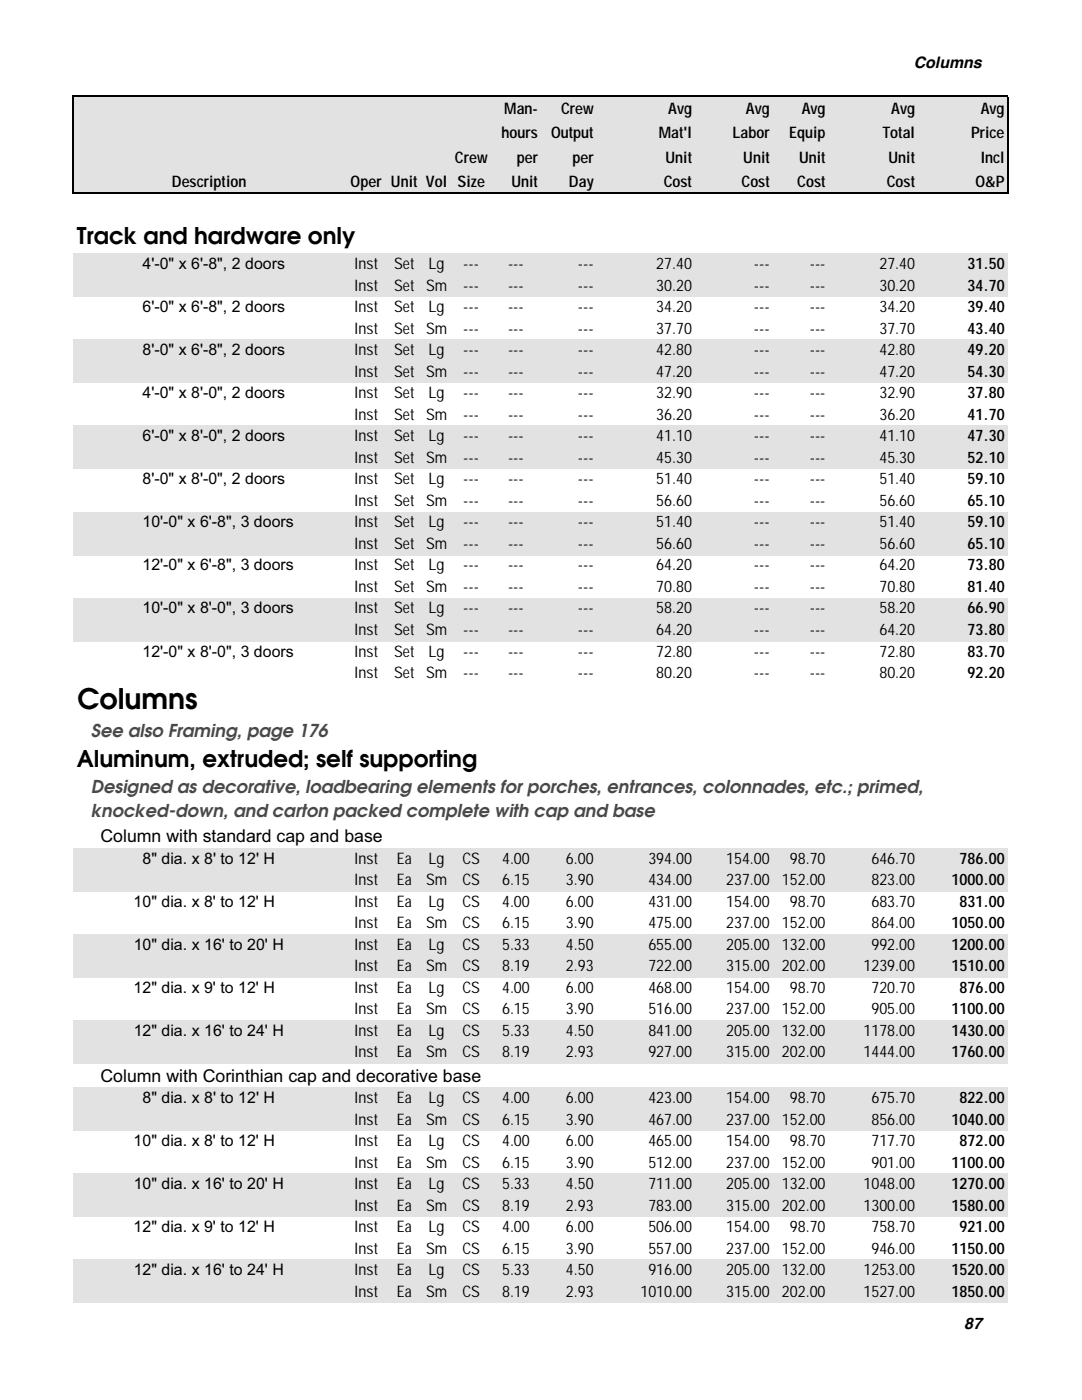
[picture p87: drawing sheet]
<svg xmlns="http://www.w3.org/2000/svg" width="216mm" height="279mm" viewBox="0 0 216 279" stroke-linecap="round" stroke-linejoin="round" font-family="sans-serif">
<defs><g id="words">
<text font-size="5.7" x="15.5" y="141.5">Columns</text>
<g font-size="4.6">
<text x="15.3" y="48.7">Track and hardware only</text>
<text x="15.3" y="153.1">Aluminum, extruded; self supporting</text>
</g>
<g font-size="3.5" fill="#494949">
<text x="18.1" y="147">See also Framing, page 176</text>
<text x="18.1" y="158.3">Designed as decorative, loadbearing elements for porches, entrances, colonnades, etc.; primed,</text>
<text x="18.1" y="163.1">knocked-down, and carton packed complete with cap and base</text>
</g>
<g font-size="3.5">
<text x="20" y="168">Column with standard cap and base</text>
<text x="20" y="215.8">Column with Corinthian cap and decorative base</text>
</g>
<g font-size="3.2">
<text x="182.3" y="13.6">Columns</text>
<text x="100.6" y="22.8">Man-</text>
<text x="111.9" y="22.8">Crew</text>
<text x="133.3" y="22.8">Avg</text>
<text x="148.8" y="22.8">Avg</text>
<text x="160" y="22.8">Avg</text>
<text x="177.8" y="22.8">Avg</text>
<text x="195.7" y="22.8">Avg</text>
<text x="100.1" y="27.6">hours</text>
<text x="110" y="27.6">Output</text>
<text x="131.5" y="27.6">Mat'l</text>
<text x="146.2" y="27.6">Labor</text>
<text x="157.5" y="27.6">Equip</text>
<text x="176.1" y="27.6">Total</text>
<text x="193.8" y="27.6">Price</text>
<text x="90.8" y="32.4">Crew</text>
<text x="103.1" y="32.4">per</text>
<text x="114.3" y="32.4">per</text>
<text x="132.8" y="32.4">Unit</text>
<text x="148.3" y="32.4">Unit</text>
<text x="159.4" y="32.4">Unit</text>
<text x="177.3" y="32.4">Unit</text>
<text x="195.7" y="32.4">Incl</text>
<text x="34.3" y="37.3">Description</text>
<text x="70" y="37.3">Oper Unit Vol Size</text>
<text x="102" y="37.3">Unit</text>
<text x="113.5" y="37.3">Day</text>
<text x="132.5" y="37.3">Cost</text>
<text x="148" y="37.3">Cost</text>
<text x="159.1" y="37.3">Cost</text>
<text x="177" y="37.3">Cost</text>
<text x="194.7" y="37.3">O&amp;P</text>
<text x="28.4" y="53.7">4'-0&quot; x 6'-8&quot;, 2 doors</text>
<text x="70.7" y="53.7">Inst</text>
<text x="78.7" y="53.7">Set</text>
<text x="85.5" y="53.7">Lg</text>
<text x="92.4" y="53.7">---</text>
<text x="101.4" y="53.7">---</text>
<text x="115.3" y="53.7">---</text>
<text x="131" y="53.7">27.40</text>
<text x="150.4" y="53.7">---</text>
<text x="161.6" y="53.7">---</text>
<text x="175.5" y="53.7">27.40</text>
<text x="193.1" y="53.7">31.50</text>
<text x="70.7" y="58">Inst</text>
<text x="78.7" y="58">Set Sm</text>
<text x="92.4" y="58">---</text>
<text x="101.4" y="58">---</text>
<text x="115.3" y="58">---</text>
<text x="131" y="58">30.20</text>
<text x="150.4" y="58">---</text>
<text x="161.6" y="58">---</text>
<text x="175.5" y="58">30.20</text>
<text x="193.1" y="58">34.70</text>
<text x="28.4" y="62.3">6'-0&quot; x 6'-8&quot;, 2 doors</text>
<text x="70.7" y="62.3">Inst</text>
<text x="78.7" y="62.3">Set</text>
<text x="85.5" y="62.3">Lg</text>
<text x="92.4" y="62.3">---</text>
<text x="101.4" y="62.3">---</text>
<text x="115.3" y="62.3">---</text>
<text x="131" y="62.3">34.20</text>
<text x="150.4" y="62.3">---</text>
<text x="161.6" y="62.3">---</text>
<text x="175.5" y="62.3">34.20</text>
<text x="193.1" y="62.3">39.40</text>
<text x="28.4" y="70.9">8'-0&quot; x 6'-8&quot;, 2 doors</text>
<text x="70.7" y="66.6">Inst</text>
<text x="70.7" y="70.9">Inst</text>
<text x="78.7" y="66.6">Set Sm</text>
<text x="78.7" y="70.9">Set</text>
<text x="85.5" y="70.9">Lg</text>
<text x="92.4" y="66.6">---</text>
<text x="92.4" y="70.9">---</text>
<text x="101.4" y="66.6">---</text>
<text x="101.4" y="70.9">---</text>
<text x="115.3" y="66.6">---</text>
<text x="115.3" y="70.9">---</text>
<text x="131" y="66.6">37.70</text>
<text x="131" y="70.9">42.80</text>
<text x="150.4" y="66.6">---</text>
<text x="150.4" y="70.9">---</text>
<text x="161.6" y="66.6">---</text>
<text x="161.6" y="70.9">---</text>
<text x="175.5" y="66.6">37.70</text>
<text x="175.5" y="70.9">42.80</text>
<text x="193.1" y="66.6">43.40</text>
<text x="193.1" y="70.9">49.20</text>
<text x="70.7" y="75.2">Inst</text>
<text x="78.7" y="75.2">Set Sm</text>
<text x="92.4" y="75.2">---</text>
<text x="101.4" y="75.2">---</text>
<text x="115.3" y="75.2">---</text>
<text x="131" y="75.2">47.20</text>
<text x="150.4" y="75.2">---</text>
<text x="161.6" y="75.2">---</text>
<text x="175.5" y="75.2">47.20</text>
<text x="193.1" y="75.2">54.30</text>
<text x="28.4" y="79.5">4'-0&quot; x 8'-0&quot;, 2 doors</text>
<text x="70.7" y="79.5">Inst</text>
<text x="70.7" y="83.8">Inst</text>
<text x="78.7" y="79.5">Set</text>
<text x="78.7" y="83.8">Set Sm</text>
<text x="85.5" y="79.5">Lg</text>
<text x="92.4" y="79.5">---</text>
<text x="92.4" y="83.8">---</text>
<text x="101.4" y="79.5">---</text>
<text x="101.4" y="83.8">---</text>
<text x="115.3" y="79.5">---</text>
<text x="115.3" y="83.8">---</text>
<text x="131" y="79.5">32.90</text>
<text x="131" y="83.8">36.20</text>
<text x="150.4" y="79.5">---</text>
<text x="150.4" y="83.8">---</text>
<text x="161.6" y="79.5">---</text>
<text x="161.6" y="83.8">---</text>
<text x="175.5" y="79.5">32.90</text>
<text x="175.5" y="83.8">36.20</text>
<text x="193.1" y="79.5">37.80</text>
<text x="193.1" y="83.8">41.70</text>
<text x="28.4" y="88.1">6'-0&quot; x 8'-0&quot;, 2 doors</text>
<text x="70.7" y="88.1">Inst</text>
<text x="78.7" y="88.1">Set</text>
<text x="85.5" y="88.1">Lg</text>
<text x="92.4" y="88.1">---</text>
<text x="101.4" y="88.1">---</text>
<text x="115.3" y="88.1">---</text>
<text x="131" y="88.1">41.10</text>
<text x="150.4" y="88.1">---</text>
<text x="161.6" y="88.1">---</text>
<text x="175.5" y="88.1">41.10</text>
<text x="193.1" y="88.1">47.30</text>
<text x="70.7" y="92.4">Inst</text>
<text x="78.7" y="92.4">Set Sm</text>
<text x="92.4" y="92.4">---</text>
<text x="101.4" y="92.4">---</text>
<text x="115.3" y="92.4">---</text>
<text x="131" y="92.4">45.30</text>
<text x="150.4" y="92.4">---</text>
<text x="161.6" y="92.4">---</text>
<text x="175.5" y="92.4">45.30</text>
<text x="193.1" y="92.4">52.10</text>
<text x="28.4" y="96.6">8'-0&quot; x 8'-0&quot;, 2 doors</text>
<text x="70.7" y="96.6">Inst</text>
<text x="70.7" y="100.9">Inst</text>
<text x="78.7" y="96.6">Set</text>
<text x="78.7" y="100.9">Set Sm</text>
<text x="85.5" y="96.6">Lg</text>
<text x="92.4" y="96.6">---</text>
<text x="92.4" y="100.9">---</text>
<text x="101.4" y="96.6">---</text>
<text x="101.4" y="100.9">---</text>
<text x="115.3" y="96.6">---</text>
<text x="115.3" y="100.9">---</text>
<text x="131" y="96.6">51.40</text>
<text x="131" y="100.9">56.60</text>
<text x="150.4" y="96.6">---</text>
<text x="150.4" y="100.9">---</text>
<text x="161.6" y="96.6">---</text>
<text x="161.6" y="100.9">---</text>
<text x="175.5" y="96.6">51.40</text>
<text x="175.5" y="100.9">56.60</text>
<text x="193.1" y="96.6">59.10</text>
<text x="193.1" y="100.9">65.10</text>
<text x="28.4" y="105.2">10'-0&quot; x 6'-8&quot;, 3 doors</text>
<text x="70.7" y="105.2">Inst</text>
<text x="78.7" y="105.2">Set</text>
<text x="85.5" y="105.2">Lg</text>
<text x="92.4" y="105.2">---</text>
<text x="101.4" y="105.2">---</text>
<text x="115.3" y="105.2">---</text>
<text x="131" y="105.2">51.40</text>
<text x="150.4" y="105.2">---</text>
<text x="161.6" y="105.2">---</text>
<text x="175.5" y="105.2">51.40</text>
<text x="193.1" y="105.2">59.10</text>
<text x="28.4" y="113.8">12'-0&quot; x 6'-8&quot;, 3 doors</text>
<text x="70.7" y="109.5">Inst</text>
<text x="70.7" y="113.8">Inst</text>
<text x="78.7" y="109.5">Set Sm</text>
<text x="78.7" y="113.8">Set</text>
<text x="85.5" y="113.8">Lg</text>
<text x="92.4" y="109.5">---</text>
<text x="92.4" y="113.8">---</text>
<text x="101.4" y="109.5">---</text>
<text x="101.4" y="113.8">---</text>
<text x="115.3" y="109.5">---</text>
<text x="115.3" y="113.8">---</text>
<text x="131" y="109.5">56.60</text>
<text x="131" y="113.8">64.20</text>
<text x="150.4" y="109.5">---</text>
<text x="150.4" y="113.8">---</text>
<text x="161.6" y="109.5">---</text>
<text x="161.6" y="113.8">---</text>
<text x="175.5" y="109.5">56.60</text>
<text x="175.5" y="113.8">64.20</text>
<text x="193.1" y="109.5">65.10</text>
<text x="193.1" y="113.8">73.80</text>
<text x="70.7" y="118.1">Inst</text>
<text x="78.7" y="118.1">Set Sm</text>
<text x="92.4" y="118.1">---</text>
<text x="101.4" y="118.1">---</text>
<text x="115.3" y="118.1">---</text>
<text x="131" y="118.1">70.80</text>
<text x="150.4" y="118.1">---</text>
<text x="161.6" y="118.1">---</text>
<text x="175.5" y="118.1">70.80</text>
<text x="193.1" y="118.1">81.40</text>
<text x="28.4" y="122.4">10'-0&quot; x 8'-0&quot;, 3 doors</text>
<text x="70.7" y="122.4">Inst</text>
<text x="78.7" y="122.4">Set</text>
<text x="85.5" y="122.4">Lg</text>
<text x="92.4" y="122.4">---</text>
<text x="101.4" y="122.4">---</text>
<text x="115.3" y="122.4">---</text>
<text x="131" y="122.4">58.20</text>
<text x="150.4" y="122.4">---</text>
<text x="161.6" y="122.4">---</text>
<text x="175.5" y="122.4">58.20</text>
<text x="193.1" y="122.4">66.90</text>
<text x="28.4" y="131">12'-0&quot; x 8'-0&quot;, 3 doors</text>
<text x="70.7" y="126.7">Inst</text>
<text x="70.7" y="131">Inst</text>
<text x="78.7" y="126.7">Set Sm</text>
<text x="78.7" y="131">Set</text>
<text x="85.5" y="131">Lg</text>
<text x="92.4" y="126.7">---</text>
<text x="92.4" y="131">---</text>
<text x="101.4" y="126.7">---</text>
<text x="101.4" y="131">---</text>
<text x="115.3" y="126.7">---</text>
<text x="115.3" y="131">---</text>
<text x="131" y="126.7">64.20</text>
<text x="131" y="131">72.80</text>
<text x="150.4" y="126.7">---</text>
<text x="150.4" y="131">---</text>
<text x="161.6" y="126.7">---</text>
<text x="161.6" y="131">---</text>
<text x="175.5" y="126.7">64.20</text>
<text x="175.5" y="131">72.80</text>
<text x="193.1" y="126.7">73.80</text>
<text x="193.1" y="131">83.70</text>
<text x="70.7" y="135.3">Inst</text>
<text x="78.7" y="135.3">Set Sm</text>
<text x="92.4" y="135.3">---</text>
<text x="101.4" y="135.3">---</text>
<text x="115.3" y="135.3">---</text>
<text x="131" y="135.3">80.20</text>
<text x="150.4" y="135.3">---</text>
<text x="161.6" y="135.3">---</text>
<text x="175.5" y="135.3">80.20</text>
<text x="193.1" y="135.3">92.20</text>
<text x="28.4" y="172.3">8&quot; dia. x 8' to 12' H</text>
<text x="70.7" y="172.3">Inst</text>
<text x="79.2" y="172.3">Ea</text>
<text x="85.5" y="172.3">Lg</text>
<text x="92.3" y="172.3">CS</text>
<text x="100.2" y="172.3">4.00</text>
<text x="112.9" y="172.3">6.00</text>
<text x="129.4" y="172.3">394.00</text>
<text x="144.9" y="172.3">154.00</text>
<text x="157.6" y="172.3">98.70</text>
<text x="173.9" y="172.3">646.70</text>
<text x="191.5" y="172.3">786.00</text>
<text x="70.7" y="176.6">Inst</text>
<text x="79.2" y="176.6">Ea</text>
<text x="85" y="176.6">Sm</text>
<text x="92.3" y="176.6">CS</text>
<text x="100.2" y="176.6">6.15</text>
<text x="112.9" y="176.6">3.90</text>
<text x="129.4" y="176.6">434.00</text>
<text x="144.9" y="176.6">237.00</text>
<text x="156" y="176.6">152.00</text>
<text x="173.9" y="176.6">823.00</text>
<text x="189.9" y="176.6">1000.00</text>
<text x="26.7" y="180.9">10&quot; dia. x 8' to 12' H</text>
<text x="70.7" y="180.9">Inst</text>
<text x="70.7" y="185.2">Inst</text>
<text x="79.2" y="180.9">Ea</text>
<text x="79.2" y="185.2">Ea</text>
<text x="85" y="185.2">Sm</text>
<text x="85.5" y="180.9">Lg</text>
<text x="92.3" y="180.9">CS</text>
<text x="92.3" y="185.2">CS</text>
<text x="100.2" y="180.9">4.00</text>
<text x="100.2" y="185.2">6.15</text>
<text x="112.9" y="180.9">6.00</text>
<text x="112.9" y="185.2">3.90</text>
<text x="129.4" y="180.9">431.00</text>
<text x="129.4" y="185.2">475.00</text>
<text x="144.9" y="180.9">154.00</text>
<text x="144.9" y="185.2">237.00</text>
<text x="156" y="185.2">152.00</text>
<text x="157.6" y="180.9">98.70</text>
<text x="173.9" y="180.9">683.70</text>
<text x="173.9" y="185.2">864.00</text>
<text x="189.9" y="185.2">1050.00</text>
<text x="191.5" y="180.9">831.00</text>
<text x="26.7" y="189.5">10&quot; dia. x 16' to 20' H</text>
<text x="70.7" y="189.5">Inst</text>
<text x="79.2" y="189.5">Ea</text>
<text x="85.5" y="189.5">Lg</text>
<text x="92.3" y="189.5">CS</text>
<text x="100.2" y="189.5">5.33</text>
<text x="112.9" y="189.5">4.50</text>
<text x="129.4" y="189.5">655.00</text>
<text x="144.9" y="189.5">205.00</text>
<text x="156" y="189.5">132.00</text>
<text x="173.9" y="189.5">992.00</text>
<text x="189.9" y="189.5">1200.00</text>
<text x="70.7" y="193.8">Inst</text>
<text x="79.2" y="193.8">Ea</text>
<text x="85" y="193.8">Sm</text>
<text x="92.3" y="193.8">CS</text>
<text x="100.2" y="193.8">8.19</text>
<text x="112.9" y="193.8">2.93</text>
<text x="129.4" y="193.8">722.00</text>
<text x="144.9" y="193.8">315.00</text>
<text x="156" y="193.8">202.00</text>
<text x="172.3" y="193.8">1239.00</text>
<text x="189.9" y="193.8">1510.00</text>
<text x="26.7" y="198.1">12&quot; dia. x 9' to 12' H</text>
<text x="70.7" y="198.1">Inst</text>
<text x="70.7" y="202.4">Inst</text>
<text x="79.2" y="198.1">Ea</text>
<text x="79.2" y="202.4">Ea</text>
<text x="85" y="202.4">Sm</text>
<text x="85.5" y="198.1">Lg</text>
<text x="92.3" y="198.1">CS</text>
<text x="92.3" y="202.4">CS</text>
<text x="100.2" y="198.1">4.00</text>
<text x="100.2" y="202.4">6.15</text>
<text x="112.9" y="198.1">6.00</text>
<text x="112.9" y="202.4">3.90</text>
<text x="129.4" y="198.1">468.00</text>
<text x="129.4" y="202.4">516.00</text>
<text x="144.9" y="198.1">154.00</text>
<text x="144.9" y="202.4">237.00</text>
<text x="156" y="202.4">152.00</text>
<text x="157.6" y="198.1">98.70</text>
<text x="173.9" y="198.1">720.70</text>
<text x="173.9" y="202.4">905.00</text>
<text x="189.9" y="202.4">1100.00</text>
<text x="191.5" y="198.1">876.00</text>
<text x="26.7" y="206.7">12&quot; dia. x 16' to 24' H</text>
<text x="70.7" y="206.7">Inst</text>
<text x="79.2" y="206.7">Ea</text>
<text x="85.5" y="206.7">Lg</text>
<text x="92.3" y="206.7">CS</text>
<text x="100.2" y="206.7">5.33</text>
<text x="112.9" y="206.7">4.50</text>
<text x="129.4" y="206.7">841.00</text>
<text x="144.9" y="206.7">205.00</text>
<text x="156" y="206.7">132.00</text>
<text x="172.3" y="206.7">1178.00</text>
<text x="189.9" y="206.7">1430.00</text>
<text x="70.7" y="211">Inst</text>
<text x="79.2" y="211">Ea</text>
<text x="85" y="211">Sm</text>
<text x="92.3" y="211">CS</text>
<text x="100.2" y="211">8.19</text>
<text x="112.9" y="211">2.93</text>
<text x="129.4" y="211">927.00</text>
<text x="144.9" y="211">315.00</text>
<text x="156" y="211">202.00</text>
<text x="172.3" y="211">1444.00</text>
<text x="189.9" y="211">1760.00</text>
<text x="28.4" y="220.1">8&quot; dia. x 8' to 12' H</text>
<text x="70.7" y="220.1">Inst</text>
<text x="79.2" y="220.1">Ea</text>
<text x="85.5" y="220.1">Lg</text>
<text x="92.3" y="220.1">CS</text>
<text x="100.2" y="220.1">4.00</text>
<text x="112.9" y="220.1">6.00</text>
<text x="129.4" y="220.1">423.00</text>
<text x="144.9" y="220.1">154.00</text>
<text x="157.6" y="220.1">98.70</text>
<text x="173.9" y="220.1">675.70</text>
<text x="191.5" y="220.1">822.00</text>
<text x="70.7" y="224.4">Inst</text>
<text x="79.2" y="224.4">Ea</text>
<text x="85" y="224.4">Sm</text>
<text x="92.3" y="224.4">CS</text>
<text x="100.2" y="224.4">6.15</text>
<text x="112.9" y="224.4">3.90</text>
<text x="129.4" y="224.4">467.00</text>
<text x="144.9" y="224.4">237.00</text>
<text x="156" y="224.4">152.00</text>
<text x="173.9" y="224.4">856.00</text>
<text x="189.9" y="224.4">1040.00</text>
<text x="26.7" y="228.7">10&quot; dia. x 8' to 12' H</text>
<text x="70.7" y="228.7">Inst</text>
<text x="70.7" y="233">Inst</text>
<text x="79.2" y="228.7">Ea</text>
<text x="79.2" y="233">Ea</text>
<text x="85" y="233">Sm</text>
<text x="85.5" y="228.7">Lg</text>
<text x="92.3" y="228.7">CS</text>
<text x="92.3" y="233">CS</text>
<text x="100.2" y="228.7">4.00</text>
<text x="100.2" y="233">6.15</text>
<text x="112.9" y="228.7">6.00</text>
<text x="112.9" y="233">3.90</text>
<text x="129.4" y="228.7">465.00</text>
<text x="129.4" y="233">512.00</text>
<text x="144.9" y="228.7">154.00</text>
<text x="144.9" y="233">237.00</text>
<text x="156" y="233">152.00</text>
<text x="157.6" y="228.7">98.70</text>
<text x="173.9" y="228.7">717.70</text>
<text x="173.9" y="233">901.00</text>
<text x="189.9" y="233">1100.00</text>
<text x="191.5" y="228.7">872.00</text>
<text x="26.7" y="237.3">10&quot; dia. x 16' to 20' H</text>
<text x="70.7" y="237.3">Inst</text>
<text x="79.2" y="237.3">Ea</text>
<text x="85.5" y="237.3">Lg</text>
<text x="92.3" y="237.3">CS</text>
<text x="100.2" y="237.3">5.33</text>
<text x="112.9" y="237.3">4.50</text>
<text x="129.4" y="237.3">711.00</text>
<text x="144.9" y="237.3">205.00</text>
<text x="156" y="237.3">132.00</text>
<text x="172.3" y="237.3">1048.00</text>
<text x="189.9" y="237.3">1270.00</text>
<text x="26.7" y="245.9">12&quot; dia. x 9' to 12' H</text>
<text x="70.7" y="241.6">Inst</text>
<text x="70.7" y="245.9">Inst</text>
<text x="79.2" y="241.6">Ea</text>
<text x="79.2" y="245.9">Ea</text>
<text x="85" y="241.6">Sm</text>
<text x="85.5" y="245.9">Lg</text>
<text x="92.3" y="241.6">CS</text>
<text x="92.3" y="245.9">CS</text>
<text x="100.2" y="241.6">8.19</text>
<text x="100.2" y="245.9">4.00</text>
<text x="112.9" y="241.6">2.93</text>
<text x="112.9" y="245.9">6.00</text>
<text x="129.4" y="241.6">783.00</text>
<text x="129.4" y="245.9">506.00</text>
<text x="144.9" y="241.6">315.00</text>
<text x="144.9" y="245.9">154.00</text>
<text x="156" y="241.6">202.00</text>
<text x="157.6" y="245.9">98.70</text>
<text x="172.3" y="241.6">1300.00</text>
<text x="173.9" y="245.9">758.70</text>
<text x="189.9" y="241.6">1580.00</text>
<text x="191.5" y="245.9">921.00</text>
<text x="70.7" y="250.2">Inst</text>
<text x="79.2" y="250.2">Ea</text>
<text x="85" y="250.2">Sm</text>
<text x="92.3" y="250.2">CS</text>
<text x="100.2" y="250.2">6.15</text>
<text x="112.9" y="250.2">3.90</text>
<text x="129.4" y="250.2">557.00</text>
<text x="144.9" y="250.2">237.00</text>
<text x="156" y="250.2">152.00</text>
<text x="173.9" y="250.2">946.00</text>
<text x="189.9" y="250.2">1150.00</text>
<text x="26.7" y="254.5">12&quot; dia. x 16' to 24' H</text>
<text x="70.7" y="254.5">Inst</text>
<text x="79.2" y="254.5">Ea</text>
<text x="85.5" y="254.5">Lg</text>
<text x="92.3" y="254.5">CS</text>
<text x="100.2" y="254.5">5.33</text>
<text x="112.9" y="254.5">4.50</text>
<text x="129.4" y="254.5">916.00</text>
<text x="144.9" y="254.5">205.00</text>
<text x="156" y="254.5">132.00</text>
<text x="172.3" y="254.5">1253.00</text>
<text x="189.9" y="254.5">1520.00</text>
<text x="70.7" y="258.8">Inst</text>
<text x="79.2" y="258.8">Ea</text>
<text x="85" y="258.8">Sm</text>
<text x="92.3" y="258.8">CS</text>
<text x="100.2" y="258.8">8.19</text>
<text x="112.9" y="258.8">2.93</text>
<text x="127.8" y="258.8">1010.00</text>
<text x="144.9" y="258.8">315.00</text>
<text x="156" y="258.8">202.00</text>
<text x="172.3" y="258.8">1527.00</text>
<text x="189.9" y="258.8">1850.00</text>
<text x="192.4" y="265.3">87</text>
</g>
</g></defs>
<path d="M14.5 19.2h186.6v19.3h-186.6z" fill="#e2e2e2"/>
<path d="M14.5 19.1v19.6M14.7 19.2h186.5M201 19.4v19.3M14.7 38.5h186.5" fill="none" stroke="#000" stroke-width=".34"/>
<g fill="#e2e2e2">
<path d="M14.5 50.6h186.6v8.6h-186.6z"/>
<path d="M14.5 67.8h186.6v8.6h-186.6z"/>
<path d="M14.5 85h186.6v8.6h-186.6z"/>
<path d="M14.5 102.2h186.6v8.6h-186.6z"/>
<path d="M14.5 119.4h186.6v8.6h-186.6z"/>
<path d="M14.5 169.3h186.6v8.6h-186.6z"/>
<path d="M14.5 186.5h186.6v8.6h-186.6z"/>
<path d="M14.5 203.6h186.6v8.7h-186.6z"/>
<path d="M14.5 217.1h186.6v8.6h-186.6z"/>
<path d="M14.5 234.3h186.6v8.6h-186.6z"/>
<path d="M14.5 251.4h186.6v8.7h-186.6z"/>
</g>
<use href="#words"/>
</svg>
